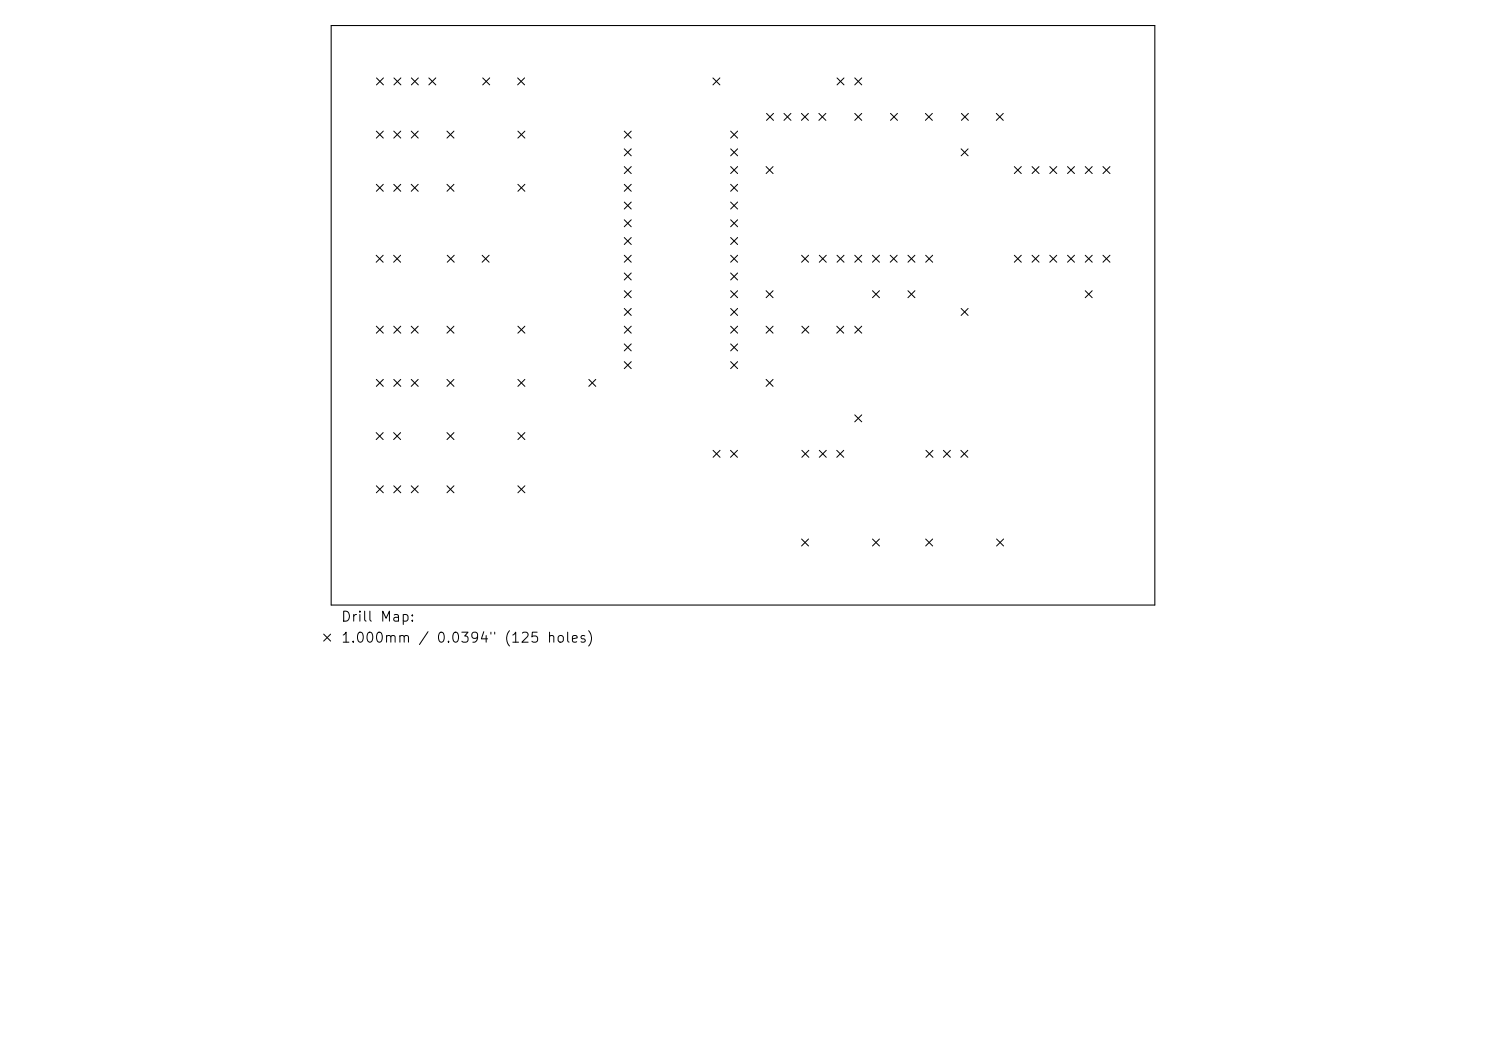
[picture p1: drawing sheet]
<svg xmlns="http://www.w3.org/2000/svg" width="297mm" height="210mm" viewBox="0 0 297 210" stroke-linecap="round" stroke-linejoin="round" font-family="sans-serif">
<defs><g id="words">
<g font-size="2">
<text x="68" y="124.7">Drill Map:</text>
<text x="68" y="128.9">1.000mm / 0.0394&quot; (125 holes)</text>
</g>
</g></defs>
<path d="M66.2 5.1h164.6v115.8h-164.6z" fill="none" stroke="#000" stroke-width=".21"/>
<g fill="none" stroke="#000" stroke-width=".2">
<path d="M75.2 15.6l1.4 1.4M76.6 15.6l-1.4 1.4M78.7 15.6l1.4 1.4M80.1 15.6l-1.4 1.4M82.2 15.6l1.4 1.4M83.6 15.6l-1.4 1.4M85.7 15.6l1.4 1.4M87.1 15.6l-1.4 1.4M96.5 15.6l1.4 1.4M97.9 15.6l-1.4 1.4M103.5 15.6l1.3 1.4M104.8 15.6l-1.3 1.4"/>
<path d="M142.5 15.6l1.4 1.4M143.9 15.6l-1.4 1.4M167.3 15.6l1.4 1.4M168.7 15.6l-1.4 1.4M170.8 15.6l1.4 1.4M172.2 15.6l-1.4 1.4M75.2 26.2l1.4 1.4M75.2 36.8l1.4 1.4M76.6 26.2l-1.4 1.4M76.6 36.8l-1.4 1.4M78.7 26.2l1.4 1.4M78.7 36.8l1.4 1.4"/>
<path d="M80.1 26.2l-1.4 1.4M80.1 36.8l-1.4 1.4M82.2 26.2l1.4 1.4M82.2 36.8l1.4 1.4M83.6 26.2l-1.4 1.4M83.6 36.8l-1.4 1.4M89.3 26.2l1.4 1.4M89.3 36.8l1.4 1.4M90.7 26.2l-1.4 1.4M90.7 36.8l-1.4 1.4M103.5 36.8l1.4 1.4M103.5 26.2l1.4 1.4"/>
<path d="M104.9 26.2l-1.4 1.4M104.9 36.8l-1.4 1.4M124.8 36.8l1.4 1.4M124.8 26.2l1.4 1.4M124.8 29.7l1.4 1.4M124.8 33.3l1.4 1.4M126.2 36.8l-1.4 1.4M126.2 26.2l-1.4 1.4M126.2 29.7l-1.4 1.4M126.2 33.3l-1.4 1.4M146 26.2l1.4 1.4M146 29.7l1.4 1.4"/>
<path d="M146 33.3l1.4 1.4M146 36.8l1.4 1.4M147.4 26.2l-1.4 1.4M147.4 33.3l-1.4 1.4M147.4 36.8l-1.4 1.4M147.4 29.7l-1.4 1.4M153.1 33.3l1.4 1.4M153.2 22.7l1.4 1.4M154.5 33.3l-1.4 1.4M154.6 22.7l-1.4 1.4M156.7 22.7l1.4 1.4M158.1 22.7l-1.4 1.4"/>
<path d="M160.2 22.7l1.4 1.4M161.6 22.7l-1.4 1.4M163.7 22.7l1.4 1.4M165.1 22.7l-1.4 1.4M170.8 22.7l1.4 1.4M172.2 22.7l-1.4 1.4M178 22.7l1.4 1.4M179.4 22.7l-1.4 1.4M185 22.7l1.4 1.4M186.4 22.7l-1.4 1.4M192.1 29.7l1.4 1.4M192.2 22.7l1.3 1.4"/>
<path d="M193.5 29.7l-1.4 1.4M193.5 22.7l-1.3 1.4M199.1 22.7l1.4 1.4M200.5 22.7l-1.4 1.4M202.7 33.3l1.4 1.4M204.1 33.3l-1.4 1.4M206.3 33.3l1.4 1.4M207.7 33.3l-1.4 1.4M209.8 33.3l1.4 1.4M211.2 33.3l-1.4 1.4M213.4 33.3l1.4 1.4M214.8 33.3l-1.4 1.4"/>
<path d="M216.9 33.3l1.4 1.4M218.3 33.3l-1.4 1.4M220.4 33.3l1.4 1.4M221.8 33.3l-1.4 1.4M75.2 51l1.4 1.4M76.6 51l-1.4 1.4M78.7 51l1.4 1.4M80.1 51l-1.4 1.4M89.4 51l1.4 1.4M90.8 51l-1.4 1.4M96.4 51l1.4 1.4M97.8 51l-1.4 1.4"/>
<path d="M124.8 47.5l1.4 1.4M124.8 40.4l1.4 1.4M124.8 43.9l1.4 1.4M124.8 51l1.4 1.4M124.8 54.5l1.4 1.4M124.8 58.1l1.4 1.4M126.2 51l-1.4 1.4M126.2 40.4l-1.4 1.4M126.2 43.9l-1.4 1.4M126.2 47.5l-1.4 1.4M126.2 54.5l-1.4 1.4M126.2 58.1l-1.4 1.4"/>
<path d="M146 54.5l1.4 1.4M146 40.4l1.4 1.4M146 43.9l1.4 1.4M146 47.5l1.4 1.4M146 51l1.4 1.4M146 58.1l1.4 1.4M147.4 40.4l-1.4 1.4M147.4 43.9l-1.4 1.4M147.4 47.5l-1.4 1.4M147.4 51l-1.4 1.4M147.4 54.5l-1.4 1.4M147.4 58.1l-1.4 1.4"/>
<path d="M153.1 58.1l1.4 1.4M154.5 58.1l-1.4 1.4M160.2 51l1.4 1.4M161.6 51l-1.4 1.4M163.7 51l1.4 1.4M165.1 51l-1.4 1.4M167.3 51l1.4 1.4M168.7 51l-1.4 1.4M170.8 51l1.4 1.4M172.2 51l-1.4 1.4M174.4 58.1l1.4 1.4M174.4 51l1.4 1.4"/>
<path d="M175.8 58.1l-1.4 1.4M175.8 51l-1.4 1.4M177.9 51l1.4 1.4M179.3 51l-1.4 1.4M181.5 58.1l1.4 1.4M181.5 51l1.4 1.4M182.9 51l-1.4 1.4M182.9 58.1l-1.4 1.4M185 51l1.4 1.4M186.4 51l-1.4 1.4M202.7 51l1.4 1.4M204.1 51l-1.4 1.4"/>
<path d="M206.3 51l1.4 1.4M207.7 51l-1.4 1.4M209.8 51l1.4 1.4M211.2 51l-1.4 1.4M213.4 51l1.4 1.4M214.8 51l-1.4 1.4M216.9 58.1l1.4 1.4M216.9 51l1.4 1.4M218.3 58.1l-1.4 1.4M218.3 51l-1.4 1.4M220.4 51l1.4 1.4M221.8 51l-1.4 1.4"/>
<path d="M75.2 65.2l1.4 1.4M75.2 75.8l1.4 1.4M76.6 65.2l-1.4 1.4M76.6 75.8l-1.4 1.4M78.7 65.2l1.4 1.4M78.7 75.8l1.4 1.4M80.1 65.2l-1.4 1.4M80.1 75.8l-1.4 1.4M82.2 65.2l1.4 1.4M82.2 75.8l1.4 1.4M83.6 65.2l-1.4 1.4M83.6 75.8l-1.4 1.4"/>
<path d="M89.3 65.2l1.4 1.4M89.3 75.8l1.4 1.4M90.7 65.2l-1.4 1.4M90.7 75.8l-1.4 1.4M103.5 65.2l1.4 1.4M103.5 75.8l1.4 1.4M104.9 75.8l-1.4 1.4M104.9 65.2l-1.4 1.4M117.7 75.8l1.4 1.4M119.1 75.8l-1.4 1.4M124.8 61.6l1.4 1.4M124.8 65.2l1.4 1.4"/>
<path d="M124.8 68.7l1.4 1.4M124.8 72.3l1.4 1.4M126.2 61.6l-1.4 1.4M126.2 65.2l-1.4 1.4M126.2 68.7l-1.4 1.4M126.2 72.3l-1.4 1.4M146 72.3l1.4 1.4M146 61.6l1.4 1.4M146 65.2l1.4 1.4M146 68.7l1.4 1.4M147.4 61.6l-1.4 1.4M147.4 65.2l-1.4 1.4"/>
<path d="M147.4 68.7l-1.4 1.4M147.4 72.3l-1.4 1.4M153.1 65.2l1.4 1.4M153.1 75.8l1.4 1.4M154.5 65.2l-1.4 1.4M154.5 75.8l-1.4 1.4M160.3 65.2l1.4 1.4M161.7 65.2l-1.4 1.4M167.2 65.2l1.4 1.4M168.6 65.2l-1.4 1.4M170.8 65.2l1.4 1.4M172.2 65.2l-1.4 1.4"/>
<path d="M192.1 61.6l1.4 1.4M193.5 61.6l-1.4 1.4M75.2 86.4l1.4 1.4M75.2 97.1l1.4 1.4M76.6 86.4l-1.4 1.4M76.6 97.1l-1.4 1.4M78.7 86.4l1.4 1.4M78.7 97.1l1.4 1.4M80.1 86.4l-1.4 1.4M80.1 97.1l-1.4 1.4M82.2 97.1l1.4 1.4M83.6 97.1l-1.4 1.4"/>
<path d="M89.3 97.1l1.4 1.4M89.3 86.4l1.4 1.4M90.7 86.4l-1.4 1.4M90.7 97.1l-1.4 1.4M103.5 86.4l1.4 1.4M103.5 97.1l1.4 1.4M104.9 86.4l-1.4 1.4M104.9 97.1l-1.4 1.4M142.5 90l1.4 1.4M143.9 90l-1.4 1.4M146 90l1.4 1.4M147.4 90l-1.4 1.4"/>
<path d="M160.3 90l1.4 1.4M161.7 90l-1.4 1.4M163.7 90l1.4 1.4M165.1 90l-1.4 1.4M167.2 90l1.4 1.4M168.6 90l-1.4 1.4M170.8 82.9l1.4 1.4M172.2 82.9l-1.4 1.4M185.1 90l1.4 1.4M186.5 90l-1.4 1.4M188.6 90l1.4 1.4M190 90l-1.4 1.4"/>
<path d="M192 90l1.4 1.4M193.4 90l-1.4 1.4M160.2 107.7l1.4 1.4M161.6 107.7l-1.4 1.4M174.4 107.7l1.4 1.4M175.8 107.7l-1.4 1.4M185 107.7l1.4 1.4M186.4 107.7l-1.4 1.4M199.2 107.7l1.4 1.4M200.6 107.7l-1.4 1.4M64.7 126.7l1.4 1.4M66.1 126.7l-1.4 1.4"/>
</g>
<use href="#words"/>
</svg>
